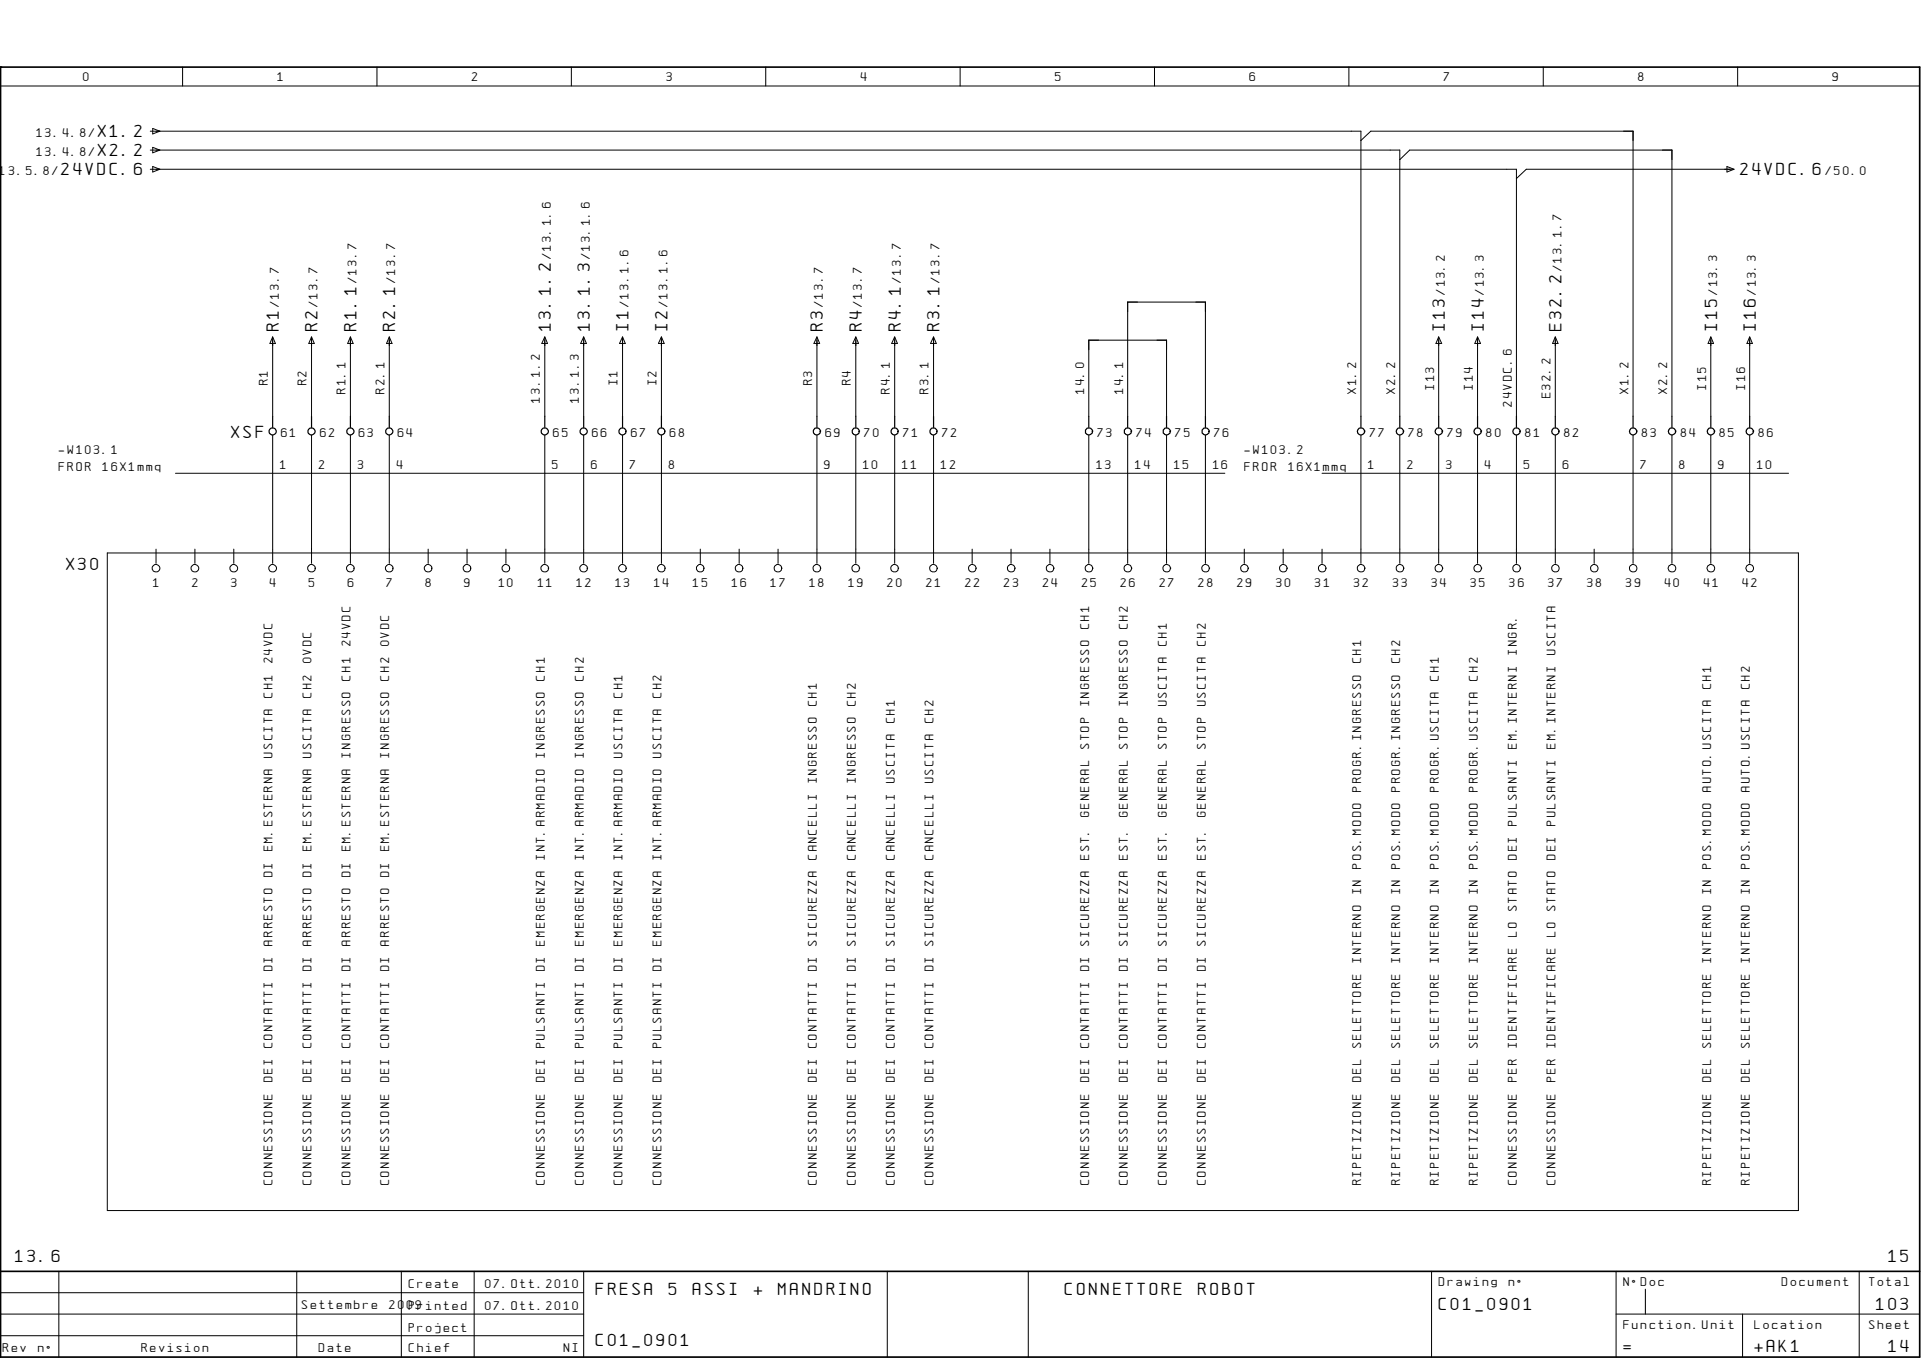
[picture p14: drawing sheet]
<svg xmlns="http://www.w3.org/2000/svg" width="297mm" height="210mm" viewBox="0 0 297 210" stroke-linecap="round" stroke-linejoin="round" font-family="sans-serif">
<defs><g id="words">
<g font-size="2.2">
<text x="15.1" y="21.2">X1.2</text>
<text x="9.4" y="27.1">24VDC.6</text>
<text x="15.1" y="24.1">X2.2</text>
<text x="269.1" y="27.1">24VDC.6</text>
<text x="43.1" y="51.1" transform="rotate(-90 43.1 51.1)">R1</text>
<text x="49.1" y="51.1" transform="rotate(-90 49.1 51.1)">R2</text>
<text x="55.1" y="51.1" transform="rotate(-90 55.1 51.1)">R1.1</text>
<text x="61.1" y="51.1" transform="rotate(-90 61.1 51.1)">R2.1</text>
<text x="85.2" y="51.1" transform="rotate(-90 85.2 51.1)">13.1.2</text>
<text x="91.2" y="51.1" transform="rotate(-90 91.2 51.1)">13.1.3</text>
<text x="97.2" y="51.1" transform="rotate(-90 97.2 51.1)">I1</text>
<text x="103.2" y="51.1" transform="rotate(-90 103.2 51.1)">I2</text>
<text x="127.3" y="51.1" transform="rotate(-90 127.3 51.1)">R3</text>
<text x="133.3" y="51.1" transform="rotate(-90 133.3 51.1)">R4</text>
<text x="139.3" y="51.1" transform="rotate(-90 139.3 51.1)">R4.1</text>
<text x="145.3" y="51.1" transform="rotate(-90 145.3 51.1)">R3.1</text>
<text x="223.4" y="51.1" transform="rotate(-90 223.4 51.1)">I13</text>
<text x="229.4" y="51.1" transform="rotate(-90 229.4 51.1)">I14</text>
<text x="241.5" y="51.1" transform="rotate(-90 241.5 51.1)">E32.2</text>
<text x="265.5" y="51.1" transform="rotate(-90 265.5 51.1)">I15</text>
<text x="271.5" y="51.1" transform="rotate(-90 271.5 51.1)">I16</text>
<text x="35.8" y="67.8">XSF</text>
<text x="10.2" y="88.1">X30</text>
<text x="2.4" y="195.1">13.6</text>
<text x="292" y="195.1">15</text>
<text x="92.2" y="200.2">FRESA</text>
<text x="103.4" y="200.2">5</text>
<text x="107.1" y="200.2">ASSI</text>
<text x="116.5" y="200.2">+</text>
<text x="120.3" y="200.2">MANDRINO</text>
<text x="164.6" y="200.2">CONNETTORE</text>
<text x="185.3" y="200.2">ROBOT</text>
<text x="222.5" y="202.4">C01_0901</text>
<text x="290.1" y="202.4">103</text>
<text x="92.2" y="208">C01_0901</text>
<text x="251" y="209">=</text>
<text x="271.3" y="209">+AK1</text>
<text x="292" y="209">14</text>
</g>
<g font-size="1.5">
<text x="12.9" y="12.6">0</text>
<text x="42.9" y="12.6">1</text>
<text x="73" y="12.6">2</text>
<text x="103" y="12.6">3</text>
<text x="133.1" y="12.6">4</text>
<text x="163.1" y="12.6">5</text>
<text x="193.2" y="12.6">6</text>
<text x="223.3" y="12.6">7</text>
<text x="253.3" y="12.6">8</text>
<text x="283.3" y="12.6">9</text>
<text x="5.6" y="21.2">13.4.8/</text>
<text x="0" y="27.1">13.5.8/</text>
<text x="5.6" y="24.1">13.4.8/</text>
<text x="282.3" y="27.1">/50.0</text>
<text x="85.2" y="40.1" transform="rotate(-90 85.2 40.1)">/13.1.6</text>
<text x="91.2" y="40.1" transform="rotate(-90 91.2 40.1)">/13.1.6</text>
<text x="241.5" y="41.9" transform="rotate(-90 241.5 41.9)">/13.1.7</text>
<text x="43.1" y="47.5" transform="rotate(-90 43.1 47.5)">/13.7</text>
<text x="49.1" y="47.5" transform="rotate(-90 49.1 47.5)">/13.7</text>
<text x="55.1" y="43.8" transform="rotate(-90 55.1 43.8)">/13.7</text>
<text x="61.1" y="43.8" transform="rotate(-90 61.1 43.8)">/13.7</text>
<text x="97.2" y="47.5" transform="rotate(-90 97.2 47.5)">/13.1.6</text>
<text x="103.2" y="47.5" transform="rotate(-90 103.2 47.5)">/13.1.6</text>
<text x="127.3" y="47.5" transform="rotate(-90 127.3 47.5)">/13.7</text>
<text x="133.3" y="47.5" transform="rotate(-90 133.3 47.5)">/13.7</text>
<text x="139.3" y="43.8" transform="rotate(-90 139.3 43.8)">/13.7</text>
<text x="145.3" y="43.8" transform="rotate(-90 145.3 43.8)">/13.7</text>
<text x="223.4" y="45.6" transform="rotate(-90 223.4 45.6)">/13.2</text>
<text x="229.4" y="45.6" transform="rotate(-90 229.4 45.6)">/13.3</text>
<text x="265.5" y="45.6" transform="rotate(-90 265.5 45.6)">/13.3</text>
<text x="271.5" y="45.6" transform="rotate(-90 271.5 45.6)">/13.3</text>
<text x="41.4" y="59.6" transform="rotate(-90 41.4 59.6)">R1</text>
<text x="47.4" y="59.6" transform="rotate(-90 47.4 59.6)">R2</text>
<text x="95.5" y="59.6" transform="rotate(-90 95.5 59.6)">I1</text>
<text x="101.5" y="59.6" transform="rotate(-90 101.5 59.6)">I2</text>
<text x="125.6" y="59.6" transform="rotate(-90 125.6 59.6)">R3</text>
<text x="131.6" y="59.6" transform="rotate(-90 131.6 59.6)">R4</text>
<text x="53.4" y="60.9" transform="rotate(-90 53.4 60.9)">R1.1</text>
<text x="59.4" y="60.9" transform="rotate(-90 59.4 60.9)">R2.1</text>
<text x="83.5" y="62.2" transform="rotate(-90 83.5 62.2)">13.1.2</text>
<text x="89.5" y="62.2" transform="rotate(-90 89.5 62.2)">13.1.3</text>
<text x="137.6" y="60.9" transform="rotate(-90 137.6 60.9)">R4.1</text>
<text x="143.6" y="60.9" transform="rotate(-90 143.6 60.9)">R3.1</text>
<text x="167.6" y="60.9" transform="rotate(-90 167.6 60.9)">14.0</text>
<text x="173.6" y="60.9" transform="rotate(-90 173.6 60.9)">14.1</text>
<text x="209.7" y="60.9" transform="rotate(-90 209.7 60.9)">X1.2</text>
<text x="215.7" y="60.9" transform="rotate(-90 215.7 60.9)">X2.2</text>
<text x="221.7" y="60.2" transform="rotate(-90 221.7 60.2)">I13</text>
<text x="227.8" y="60.2" transform="rotate(-90 227.8 60.2)">I14</text>
<text x="233.8" y="62.9" transform="rotate(-90 233.8 62.9)">24VDC.6</text>
<text x="239.8" y="61.6" transform="rotate(-90 239.8 61.6)">E32.2</text>
<text x="251.8" y="60.9" transform="rotate(-90 251.8 60.9)">X1.2</text>
<text x="257.8" y="60.9" transform="rotate(-90 257.8 60.9)">X2.2</text>
<text x="263.8" y="60.2" transform="rotate(-90 263.8 60.2)">I15</text>
<text x="269.8" y="60.2" transform="rotate(-90 269.8 60.2)">I16</text>
<text x="9.1" y="70.2">-W103.1</text>
<text x="43.5" y="67.5">61</text>
<text x="49.5" y="67.5">62</text>
<text x="55.5" y="67.5">63</text>
<text x="61.5" y="67.5">64</text>
<text x="85.6" y="67.5">65</text>
<text x="91.6" y="67.5">66</text>
<text x="97.6" y="67.5">67</text>
<text x="103.6" y="67.5">68</text>
<text x="127.6" y="67.5">69</text>
<text x="133.6" y="67.5">70</text>
<text x="139.7" y="67.5">71</text>
<text x="145.7" y="67.5">72</text>
<text x="169.7" y="67.5">73</text>
<text x="175.7" y="67.5">74</text>
<text x="181.7" y="67.5">75</text>
<text x="187.7" y="67.5">76</text>
<text x="192.4" y="70.2">-W103.2</text>
<text x="211.8" y="67.5">77</text>
<text x="217.8" y="67.5">78</text>
<text x="223.8" y="67.5">79</text>
<text x="229.8" y="67.5">80</text>
<text x="235.8" y="67.5">81</text>
<text x="241.8" y="67.5">82</text>
<text x="253.9" y="67.5">83</text>
<text x="259.9" y="67.5">84</text>
<text x="265.9" y="67.5">85</text>
<text x="271.9" y="67.5">86</text>
<text x="9.1" y="72.9">FROR</text>
<text x="15.9" y="72.9">16X1mmq</text>
<text x="43.3" y="72.4">1</text>
<text x="49.3" y="72.4">2</text>
<text x="55.3" y="72.4">3</text>
<text x="61.3" y="72.4">4</text>
<text x="85.4" y="72.4">5</text>
<text x="91.4" y="72.4">6</text>
<text x="97.4" y="72.4">7</text>
<text x="103.4" y="72.4">8</text>
<text x="127.5" y="72.4">9</text>
<text x="133.5" y="72.4">10</text>
<text x="139.5" y="72.4">11</text>
<text x="145.5" y="72.4">12</text>
<text x="169.5" y="72.4">13</text>
<text x="175.6" y="72.4">14</text>
<text x="181.6" y="72.4">15</text>
<text x="187.6" y="72.4">16</text>
<text x="192.4" y="72.9">FROR</text>
<text x="199.2" y="72.9">16X1mmq</text>
<text x="211.6" y="72.4">1</text>
<text x="217.6" y="72.4">2</text>
<text x="223.6" y="72.4">3</text>
<text x="229.6" y="72.4">4</text>
<text x="235.6" y="72.4">5</text>
<text x="241.6" y="72.4">6</text>
<text x="253.7" y="72.4">7</text>
<text x="259.7" y="72.4">8</text>
<text x="265.7" y="72.4">9</text>
<text x="271.7" y="72.4">10</text>
<text x="23.7" y="90.8">1</text>
<text x="29.7" y="90.8">2</text>
<text x="35.7" y="90.8">3</text>
<text x="41.7" y="90.8">4</text>
<text x="47.7" y="90.8">5</text>
<text x="53.8" y="90.8">6</text>
<text x="59.8" y="90.8">7</text>
<text x="65.8" y="90.8">8</text>
<text x="71.8" y="90.8">9</text>
<text x="77.1" y="90.8">10</text>
<text x="83.1" y="90.8">11</text>
<text x="89.2" y="90.8">12</text>
<text x="95.2" y="90.8">13</text>
<text x="101.1" y="90.8">14</text>
<text x="107.1" y="90.8">15</text>
<text x="113.2" y="90.8">16</text>
<text x="119.2" y="90.8">17</text>
<text x="125.2" y="90.8">18</text>
<text x="131.2" y="90.8">19</text>
<text x="137.2" y="90.8">20</text>
<text x="143.2" y="90.8">21</text>
<text x="149.2" y="90.8">22</text>
<text x="155.2" y="90.8">23</text>
<text x="161.2" y="90.8">24</text>
<text x="167.3" y="90.8">25</text>
<text x="173.3" y="90.8">26</text>
<text x="179.3" y="90.8">27</text>
<text x="185.3" y="90.8">28</text>
<text x="191.3" y="90.8">29</text>
<text x="197.3" y="90.8">30</text>
<text x="203.3" y="90.8">31</text>
<text x="209.3" y="90.8">32</text>
<text x="215.3" y="90.8">33</text>
<text x="221.4" y="90.8">34</text>
<text x="227.4" y="90.8">35</text>
<text x="233.4" y="90.8">36</text>
<text x="239.4" y="90.8">37</text>
<text x="245.4" y="90.8">38</text>
<text x="251.4" y="90.8">39</text>
<text x="257.4" y="90.8">40</text>
<text x="263.4" y="90.8">41</text>
<text x="269.4" y="90.8">42</text>
<text x="54.2" y="99.9" transform="rotate(-90 54.2 99.9)">24VDC</text>
<text x="60.2" y="99.9" transform="rotate(-90 60.2 99.9)">0VDC</text>
<text x="168.4" y="97.2" transform="rotate(-90 168.4 97.2)">CH1</text>
<text x="174.4" y="97.2" transform="rotate(-90 174.4 97.2)">CH2</text>
<text x="180.4" y="99.9" transform="rotate(-90 180.4 99.9)">CH1</text>
<text x="186.4" y="99.9" transform="rotate(-90 186.4 99.9)">CH2</text>
<text x="234.5" y="101.2" transform="rotate(-90 234.5 101.2)">INGR.</text>
<text x="240.5" y="101.2" transform="rotate(-90 240.5 101.2)">USCITA</text>
<text x="42.2" y="107.8" transform="rotate(-90 42.2 107.8)">CH1</text>
<text x="42.2" y="102.5" transform="rotate(-90 42.2 102.5)">24VDC</text>
<text x="48.2" y="107.8" transform="rotate(-90 48.2 107.8)">CH2</text>
<text x="48.2" y="102.5" transform="rotate(-90 48.2 102.5)">0VDC</text>
<text x="54.2" y="105.2" transform="rotate(-90 54.2 105.2)">CH1</text>
<text x="60.2" y="105.2" transform="rotate(-90 60.2 105.2)">CH2</text>
<text x="84.2" y="105.2" transform="rotate(-90 84.2 105.2)">CH1</text>
<text x="90.3" y="105.2" transform="rotate(-90 90.3 105.2)">CH2</text>
<text x="96.3" y="107.8" transform="rotate(-90 96.3 107.8)">CH1</text>
<text x="102.3" y="107.8" transform="rotate(-90 102.3 107.8)">CH2</text>
<text x="210.5" y="102.5" transform="rotate(-90 210.5 102.5)">CH1</text>
<text x="216.5" y="102.5" transform="rotate(-90 216.5 102.5)">CH2</text>
<text x="222.5" y="105.2" transform="rotate(-90 222.5 105.2)">CH1</text>
<text x="228.5" y="105.2" transform="rotate(-90 228.5 105.2)">CH2</text>
<text x="264.6" y="106.5" transform="rotate(-90 264.6 106.5)">CH1</text>
<text x="270.6" y="106.5" transform="rotate(-90 270.6 106.5)">CH2</text>
<text x="126.3" y="109.1" transform="rotate(-90 126.3 109.1)">CH1</text>
<text x="132.3" y="109.1" transform="rotate(-90 132.3 109.1)">CH2</text>
<text x="138.3" y="111.8" transform="rotate(-90 138.3 111.8)">CH1</text>
<text x="144.4" y="111.8" transform="rotate(-90 144.4 111.8)">CH2</text>
<text x="168.4" y="109.1" transform="rotate(-90 168.4 109.1)">INGRESSO</text>
<text x="174.4" y="109.1" transform="rotate(-90 174.4 109.1)">INGRESSO</text>
<text x="180.4" y="109.1" transform="rotate(-90 180.4 109.1)">USCITA</text>
<text x="186.4" y="109.1" transform="rotate(-90 186.4 109.1)">USCITA</text>
<text x="42.2" y="117.1" transform="rotate(-90 42.2 117.1)">USCITA</text>
<text x="48.2" y="117.1" transform="rotate(-90 48.2 117.1)">USCITA</text>
<text x="54.2" y="117.1" transform="rotate(-90 54.2 117.1)">INGRESSO</text>
<text x="60.2" y="117.1" transform="rotate(-90 60.2 117.1)">INGRESSO</text>
<text x="84.2" y="117.1" transform="rotate(-90 84.2 117.1)">INGRESSO</text>
<text x="90.3" y="117.1" transform="rotate(-90 90.3 117.1)">INGRESSO</text>
<text x="96.3" y="117.1" transform="rotate(-90 96.3 117.1)">USCITA</text>
<text x="102.3" y="117.1" transform="rotate(-90 102.3 117.1)">USCITA</text>
<text x="168.4" y="115.8" transform="rotate(-90 168.4 115.8)">STOP</text>
<text x="174.4" y="115.8" transform="rotate(-90 174.4 115.8)">STOP</text>
<text x="180.4" y="115.8" transform="rotate(-90 180.4 115.8)">STOP</text>
<text x="186.4" y="115.8" transform="rotate(-90 186.4 115.8)">STOP</text>
<text x="234.5" y="115.8" transform="rotate(-90 234.5 115.8)">EM.INTERNI</text>
<text x="240.5" y="115.8" transform="rotate(-90 240.5 115.8)">EM.INTERNI</text>
<text x="126.3" y="121" transform="rotate(-90 126.3 121)">INGRESSO</text>
<text x="132.3" y="121" transform="rotate(-90 132.3 121)">INGRESSO</text>
<text x="138.3" y="121" transform="rotate(-90 138.3 121)">USCITA</text>
<text x="144.4" y="121" transform="rotate(-90 144.4 121)">USCITA</text>
<text x="210.5" y="122.4" transform="rotate(-90 210.5 122.4)">PROGR.INGRESSO</text>
<text x="216.5" y="122.4" transform="rotate(-90 216.5 122.4)">PROGR.INGRESSO</text>
<text x="222.5" y="122.4" transform="rotate(-90 222.5 122.4)">PROGR.USCITA</text>
<text x="228.5" y="122.4" transform="rotate(-90 228.5 122.4)">PROGR.USCITA</text>
<text x="264.6" y="122.4" transform="rotate(-90 264.6 122.4)">AUTO.USCITA</text>
<text x="270.6" y="122.4" transform="rotate(-90 270.6 122.4)">AUTO.USCITA</text>
<text x="42.2" y="131.6" transform="rotate(-90 42.2 131.6)">EM.ESTERNA</text>
<text x="48.2" y="131.6" transform="rotate(-90 48.2 131.6)">EM.ESTERNA</text>
<text x="54.2" y="131.6" transform="rotate(-90 54.2 131.6)">EM.ESTERNA</text>
<text x="60.2" y="131.6" transform="rotate(-90 60.2 131.6)">EM.ESTERNA</text>
<text x="168.4" y="126.3" transform="rotate(-90 168.4 126.3)">GENERAL</text>
<text x="174.4" y="126.3" transform="rotate(-90 174.4 126.3)">GENERAL</text>
<text x="180.4" y="126.3" transform="rotate(-90 180.4 126.3)">GENERAL</text>
<text x="186.4" y="126.3" transform="rotate(-90 186.4 126.3)">GENERAL</text>
<text x="234.5" y="127.7" transform="rotate(-90 234.5 127.7)">PULSANTI</text>
<text x="240.5" y="127.7" transform="rotate(-90 240.5 127.7)">PULSANTI</text>
<text x="42.2" y="135.6" transform="rotate(-90 42.2 135.6)">DI</text>
<text x="48.2" y="135.6" transform="rotate(-90 48.2 135.6)">DI</text>
<text x="54.2" y="135.6" transform="rotate(-90 54.2 135.6)">DI</text>
<text x="60.2" y="135.6" transform="rotate(-90 60.2 135.6)">DI</text>
<text x="84.2" y="132.9" transform="rotate(-90 84.2 132.9)">INT.ARMADIO</text>
<text x="90.3" y="132.9" transform="rotate(-90 90.3 132.9)">INT.ARMADIO</text>
<text x="96.3" y="132.9" transform="rotate(-90 96.3 132.9)">INT.ARMADIO</text>
<text x="102.3" y="132.9" transform="rotate(-90 102.3 132.9)">INT.ARMADIO</text>
<text x="126.3" y="132.9" transform="rotate(-90 126.3 132.9)">CANCELLI</text>
<text x="132.3" y="132.9" transform="rotate(-90 132.3 132.9)">CANCELLI</text>
<text x="138.3" y="132.9" transform="rotate(-90 138.3 132.9)">CANCELLI</text>
<text x="144.4" y="132.9" transform="rotate(-90 144.4 132.9)">CANCELLI</text>
<text x="168.4" y="132.9" transform="rotate(-90 168.4 132.9)">EST.</text>
<text x="174.4" y="132.9" transform="rotate(-90 174.4 132.9)">EST.</text>
<text x="180.4" y="132.9" transform="rotate(-90 180.4 132.9)">EST.</text>
<text x="186.4" y="132.9" transform="rotate(-90 186.4 132.9)">EST.</text>
<text x="210.5" y="134.3" transform="rotate(-90 210.5 134.3)">POS.MODO</text>
<text x="216.5" y="134.3" transform="rotate(-90 216.5 134.3)">POS.MODO</text>
<text x="222.5" y="134.3" transform="rotate(-90 222.5 134.3)">POS.MODO</text>
<text x="228.5" y="134.3" transform="rotate(-90 228.5 134.3)">POS.MODO</text>
<text x="234.5" y="132.9" transform="rotate(-90 234.5 132.9)">DEI</text>
<text x="240.5" y="132.9" transform="rotate(-90 240.5 132.9)">DEI</text>
<text x="264.6" y="134.3" transform="rotate(-90 264.6 134.3)">POS.MODO</text>
<text x="270.6" y="134.3" transform="rotate(-90 270.6 134.3)">POS.MODO</text>
<text x="210.5" y="138.2" transform="rotate(-90 210.5 138.2)">IN</text>
<text x="216.5" y="138.2" transform="rotate(-90 216.5 138.2)">IN</text>
<text x="222.5" y="138.2" transform="rotate(-90 222.5 138.2)">IN</text>
<text x="228.5" y="138.2" transform="rotate(-90 228.5 138.2)">IN</text>
<text x="234.5" y="140.9" transform="rotate(-90 234.5 140.9)">STATO</text>
<text x="240.5" y="140.9" transform="rotate(-90 240.5 140.9)">STATO</text>
<text x="264.6" y="138.2" transform="rotate(-90 264.6 138.2)">IN</text>
<text x="270.6" y="138.2" transform="rotate(-90 270.6 138.2)">IN</text>
<text x="42.2" y="146.2" transform="rotate(-90 42.2 146.2)">ARRESTO</text>
<text x="48.2" y="146.2" transform="rotate(-90 48.2 146.2)">ARRESTO</text>
<text x="54.2" y="146.2" transform="rotate(-90 54.2 146.2)">ARRESTO</text>
<text x="60.2" y="146.2" transform="rotate(-90 60.2 146.2)">ARRESTO</text>
<text x="84.2" y="146.2" transform="rotate(-90 84.2 146.2)">EMERGENZA</text>
<text x="90.3" y="146.2" transform="rotate(-90 90.3 146.2)">EMERGENZA</text>
<text x="96.3" y="146.2" transform="rotate(-90 96.3 146.2)">EMERGENZA</text>
<text x="102.3" y="146.2" transform="rotate(-90 102.3 146.2)">EMERGENZA</text>
<text x="126.3" y="146.2" transform="rotate(-90 126.3 146.2)">SICUREZZA</text>
<text x="132.3" y="146.2" transform="rotate(-90 132.3 146.2)">SICUREZZA</text>
<text x="138.3" y="146.2" transform="rotate(-90 138.3 146.2)">SICUREZZA</text>
<text x="144.4" y="146.2" transform="rotate(-90 144.4 146.2)">SICUREZZA</text>
<text x="168.4" y="146.2" transform="rotate(-90 168.4 146.2)">SICUREZZA</text>
<text x="174.4" y="146.2" transform="rotate(-90 174.4 146.2)">SICUREZZA</text>
<text x="180.4" y="146.2" transform="rotate(-90 180.4 146.2)">SICUREZZA</text>
<text x="186.4" y="146.2" transform="rotate(-90 186.4 146.2)">SICUREZZA</text>
<text x="210.5" y="148.8" transform="rotate(-90 210.5 148.8)">INTERNO</text>
<text x="216.5" y="148.8" transform="rotate(-90 216.5 148.8)">INTERNO</text>
<text x="222.5" y="148.8" transform="rotate(-90 222.5 148.8)">INTERNO</text>
<text x="228.5" y="148.8" transform="rotate(-90 228.5 148.8)">INTERNO</text>
<text x="234.5" y="144.9" transform="rotate(-90 234.5 144.9)">LO</text>
<text x="240.5" y="144.9" transform="rotate(-90 240.5 144.9)">LO</text>
<text x="264.6" y="148.8" transform="rotate(-90 264.6 148.8)">INTERNO</text>
<text x="270.6" y="148.8" transform="rotate(-90 270.6 148.8)">INTERNO</text>
<text x="42.2" y="150.1" transform="rotate(-90 42.2 150.1)">DI</text>
<text x="48.2" y="150.1" transform="rotate(-90 48.2 150.1)">DI</text>
<text x="54.2" y="150.1" transform="rotate(-90 54.2 150.1)">DI</text>
<text x="60.2" y="150.1" transform="rotate(-90 60.2 150.1)">DI</text>
<text x="84.2" y="150.1" transform="rotate(-90 84.2 150.1)">DI</text>
<text x="90.3" y="150.1" transform="rotate(-90 90.3 150.1)">DI</text>
<text x="96.3" y="150.1" transform="rotate(-90 96.3 150.1)">DI</text>
<text x="102.3" y="150.1" transform="rotate(-90 102.3 150.1)">DI</text>
<text x="126.3" y="150.1" transform="rotate(-90 126.3 150.1)">DI</text>
<text x="132.3" y="150.1" transform="rotate(-90 132.3 150.1)">DI</text>
<text x="138.3" y="150.1" transform="rotate(-90 138.3 150.1)">DI</text>
<text x="144.4" y="150.1" transform="rotate(-90 144.4 150.1)">DI</text>
<text x="168.4" y="150.1" transform="rotate(-90 168.4 150.1)">DI</text>
<text x="174.4" y="150.1" transform="rotate(-90 174.4 150.1)">DI</text>
<text x="180.4" y="150.1" transform="rotate(-90 180.4 150.1)">DI</text>
<text x="186.4" y="150.1" transform="rotate(-90 186.4 150.1)">DI</text>
<text x="42.2" y="167.3" transform="rotate(-90 42.2 167.3)">DEI</text>
<text x="42.2" y="162" transform="rotate(-90 42.2 162)">CONTATTI</text>
<text x="48.2" y="167.3" transform="rotate(-90 48.2 167.3)">DEI</text>
<text x="48.2" y="162" transform="rotate(-90 48.2 162)">CONTATTI</text>
<text x="54.2" y="167.3" transform="rotate(-90 54.2 167.3)">DEI</text>
<text x="54.2" y="162" transform="rotate(-90 54.2 162)">CONTATTI</text>
<text x="60.2" y="167.3" transform="rotate(-90 60.2 167.3)">DEI</text>
<text x="60.2" y="162" transform="rotate(-90 60.2 162)">CONTATTI</text>
<text x="84.2" y="167.3" transform="rotate(-90 84.2 167.3)">DEI</text>
<text x="84.2" y="162" transform="rotate(-90 84.2 162)">PULSANTI</text>
<text x="90.3" y="167.3" transform="rotate(-90 90.3 167.3)">DEI</text>
<text x="90.3" y="162" transform="rotate(-90 90.3 162)">PULSANTI</text>
<text x="96.3" y="167.3" transform="rotate(-90 96.3 167.3)">DEI</text>
<text x="96.3" y="162" transform="rotate(-90 96.3 162)">PULSANTI</text>
<text x="102.3" y="167.3" transform="rotate(-90 102.3 167.3)">DEI</text>
<text x="102.3" y="162" transform="rotate(-90 102.3 162)">PULSANTI</text>
<text x="126.3" y="167.3" transform="rotate(-90 126.3 167.3)">DEI</text>
<text x="126.3" y="162" transform="rotate(-90 126.3 162)">CONTATTI</text>
<text x="132.3" y="167.3" transform="rotate(-90 132.3 167.3)">DEI</text>
<text x="132.3" y="162" transform="rotate(-90 132.3 162)">CONTATTI</text>
<text x="138.3" y="167.3" transform="rotate(-90 138.3 167.3)">DEI</text>
<text x="138.3" y="162" transform="rotate(-90 138.3 162)">CONTATTI</text>
<text x="144.4" y="167.3" transform="rotate(-90 144.4 167.3)">DEI</text>
<text x="144.4" y="162" transform="rotate(-90 144.4 162)">CONTATTI</text>
<text x="168.4" y="167.3" transform="rotate(-90 168.4 167.3)">DEI</text>
<text x="168.4" y="162" transform="rotate(-90 168.4 162)">CONTATTI</text>
<text x="174.4" y="167.3" transform="rotate(-90 174.4 167.3)">DEI</text>
<text x="174.4" y="162" transform="rotate(-90 174.4 162)">CONTATTI</text>
<text x="180.4" y="167.3" transform="rotate(-90 180.4 167.3)">DEI</text>
<text x="180.4" y="162" transform="rotate(-90 180.4 162)">CONTATTI</text>
<text x="186.4" y="167.3" transform="rotate(-90 186.4 167.3)">DEI</text>
<text x="186.4" y="162" transform="rotate(-90 186.4 162)">CONTATTI</text>
<text x="210.5" y="167.3" transform="rotate(-90 210.5 167.3)">DEL</text>
<text x="210.5" y="162" transform="rotate(-90 210.5 162)">SELETTORE</text>
<text x="216.5" y="167.3" transform="rotate(-90 216.5 167.3)">DEL</text>
<text x="216.5" y="162" transform="rotate(-90 216.5 162)">SELETTORE</text>
<text x="222.5" y="167.3" transform="rotate(-90 222.5 167.3)">DEL</text>
<text x="222.5" y="162" transform="rotate(-90 222.5 162)">SELETTORE</text>
<text x="228.5" y="167.3" transform="rotate(-90 228.5 167.3)">DEL</text>
<text x="228.5" y="162" transform="rotate(-90 228.5 162)">SELETTORE</text>
<text x="234.5" y="167.3" transform="rotate(-90 234.5 167.3)">PER</text>
<text x="234.5" y="162" transform="rotate(-90 234.5 162)">IDENTIFICARE</text>
<text x="240.5" y="167.3" transform="rotate(-90 240.5 167.3)">PER</text>
<text x="240.5" y="162" transform="rotate(-90 240.5 162)">IDENTIFICARE</text>
<text x="264.6" y="167.3" transform="rotate(-90 264.6 167.3)">DEL</text>
<text x="264.6" y="162" transform="rotate(-90 264.6 162)">SELETTORE</text>
<text x="270.6" y="167.3" transform="rotate(-90 270.6 167.3)">DEL</text>
<text x="270.6" y="162" transform="rotate(-90 270.6 162)">SELETTORE</text>
<text x="42.2" y="183.2" transform="rotate(-90 42.2 183.2)">CONNESSIONE</text>
<text x="48.2" y="183.2" transform="rotate(-90 48.2 183.2)">CONNESSIONE</text>
<text x="54.2" y="183.2" transform="rotate(-90 54.2 183.2)">CONNESSIONE</text>
<text x="60.2" y="183.2" transform="rotate(-90 60.2 183.2)">CONNESSIONE</text>
<text x="84.2" y="183.2" transform="rotate(-90 84.2 183.2)">CONNESSIONE</text>
<text x="90.3" y="183.2" transform="rotate(-90 90.3 183.2)">CONNESSIONE</text>
<text x="96.3" y="183.2" transform="rotate(-90 96.3 183.2)">CONNESSIONE</text>
<text x="102.3" y="183.2" transform="rotate(-90 102.3 183.2)">CONNESSIONE</text>
<text x="126.3" y="183.2" transform="rotate(-90 126.3 183.2)">CONNESSIONE</text>
<text x="132.3" y="183.2" transform="rotate(-90 132.3 183.2)">CONNESSIONE</text>
<text x="138.3" y="183.2" transform="rotate(-90 138.3 183.2)">CONNESSIONE</text>
<text x="144.4" y="183.2" transform="rotate(-90 144.4 183.2)">CONNESSIONE</text>
<text x="168.4" y="183.2" transform="rotate(-90 168.4 183.2)">CONNESSIONE</text>
<text x="174.4" y="183.2" transform="rotate(-90 174.4 183.2)">CONNESSIONE</text>
<text x="180.4" y="183.2" transform="rotate(-90 180.4 183.2)">CONNESSIONE</text>
<text x="186.4" y="183.2" transform="rotate(-90 186.4 183.2)">CONNESSIONE</text>
<text x="210.5" y="183.2" transform="rotate(-90 210.5 183.2)">RIPETIZIONE</text>
<text x="216.5" y="183.2" transform="rotate(-90 216.5 183.2)">RIPETIZIONE</text>
<text x="222.5" y="183.2" transform="rotate(-90 222.5 183.2)">RIPETIZIONE</text>
<text x="228.5" y="183.2" transform="rotate(-90 228.5 183.2)">RIPETIZIONE</text>
<text x="234.5" y="183.2" transform="rotate(-90 234.5 183.2)">CONNESSIONE</text>
<text x="240.5" y="183.2" transform="rotate(-90 240.5 183.2)">CONNESSIONE</text>
<text x="264.6" y="183.2" transform="rotate(-90 264.6 183.2)">RIPETIZIONE</text>
<text x="270.6" y="183.2" transform="rotate(-90 270.6 183.2)">RIPETIZIONE</text>
<text x="46.7" y="202.4">Settembre</text>
<text x="60.2" y="202.4">2009</text>
<text x="63.2" y="199.1">Create</text>
<text x="63.2" y="202.4">Printed</text>
<text x="75" y="199.1">07.Ott.2010</text>
<text x="75" y="202.4">07.Ott.2010</text>
<text x="222.5" y="198.8">Drawing</text>
<text x="233.3" y="198.8">nø</text>
<text x="251" y="198.8">NøDoc</text>
<text x="275.5" y="198.8">Document</text>
<text x="289" y="198.8">Total</text>
<text x=".5" y="209">Rev</text>
<text x="5.9" y="209">nø</text>
<text x="21.9" y="209">Revision</text>
<text x="49.3" y="209">Date</text>
<text x="63.2" y="205.8">Project</text>
<text x="63.2" y="209">Chief</text>
<text x="87.2" y="209">NI</text>
<text x="251" y="205.4">Function.Unit</text>
<text x="271.3" y="205.4">Location</text>
<text x="289" y="205.4">Sheet</text>
</g>
</g></defs>
<path d="M.1 10.4h.1M.1 10.4h296.7v199.4h-296.7zM.1 196.5h296.7" fill="none" stroke="#000" stroke-width=".26"/>
<g fill="none" stroke="#000" stroke-width=".15">
<path d="M.1 13.3h296.7M23.6 19.9l1.1 .4-1.1 .4zM28.2 10.4v2.9M58.3 10.4v2.9M88.3 10.4v2.9M118.4 10.4v2.9M148.5 10.4v2.9M178.5 10.4v2.9M208.6 10.4v2.9M238.6 10.4v2.9M268.7 10.4v2.9M23.2 20.3h187.2v44"/>
<path d="M23.2 23.2h193.2v41.1M23.2 26.2h211.3v38.1M23.6 22.8l1.1 .4-1.1 .4zM23.6 25.7l1.1 .5-1.1 .4zM210.4 21.7l1.6-1.4h40.5v44M216.4 24.7l1.6-1.5h40.5v41.1M267 25.7l1.1 .5-1.1 .4zM268.1 26.2h-32.1l-1.5 1.4M42.2 52.2v12.1M42.2 52.1l.4 1h-.9zM48.2 52.2v12.1M48.2 52.1l.4 1h-.9z"/>
<path d="M54.2 52.2v12.1M54.2 52.1l.4 1h-.8zM60.2 52.2v12.1M60.2 52.1l.4 1h-.8zM84.2 52.2v12.1M84.2 52.1l.5 1h-.9zM90.3 52.2v12.1M90.3 52.1l.4 1h-.9zM96.3 52.2v12.1M96.3 52.1l.4 1h-.9zM102.3 52.2v12.1M102.3 52.1l.4 1h-.9z"/>
<path d="M126.3 52.2v12.1M126.3 52.1l.4 1h-.8zM132.3 52.2v12.1M132.3 52.1l.5 1h-.9zM138.3 52.2v12.1M138.3 52.1l.5 1h-.9zM144.4 52.2v12.1M144.4 52.1l.4 1h-.9zM222.5 52.2v12.1M222.5 52.1l.4 1h-.9zM228.5 52.2v12.1M228.5 52.1l.4 1h-.9z"/>
<path d="M240.5 52.2v12.1M240.5 52.1l.4 1h-.8zM264.5 52.2v12.1M264.5 52.1l.5 1h-.9zM270.5 52.2v12.1M270.5 52.1l.5 1h-.9zM27.1 73.2h162.3M42.2 67.3v19.8M48.2 67.3v19.8M54.2 67.3v19.8M60.2 67.3v19.8M84.2 67.3v19.8"/>
<path d="M90.3 67.3v19.8M96.3 67.3v19.8M102.3 67.3v19.8M126.3 67.3v19.8M132.3 67.3v19.8M138.3 67.3v19.8M144.4 67.3v19.8M168.4 64.3v-11.7h12v11.7M168.4 67.3v19.8M174.4 64.3v-17.6h12v17.6M174.4 67.3v19.8M180.4 67.3v19.8"/>
<path d="M186.4 67.3v19.8M204.4 73.2h72.2M210.4 67.3v19.8M216.4 67.3v19.8M222.5 67.3v19.8M228.5 67.3v19.8M234.5 67.3v19.8M240.5 67.3v19.8M252.5 67.3v19.8M258.5 67.3v19.8M264.5 67.3v19.8M270.5 67.3v19.8"/>
<path d="M16.6 85.5h261.5v101.6h-261.5zM24.1 84.9v2.2M30.1 84.9v2.2M36.1 84.9v2.2M66.2 84.9v2.2M72.2 84.9v2.2M78.2 84.9v2.2M108.3 84.9v2.2M114.3 84.9v2.2M120.3 84.9v2.2M150.3 84.9v2.2M156.3 84.9v2.2"/>
<path d="M162.3 84.9v2.2M192.4 84.9v2.2M198.4 84.9v2.2M204.4 84.9v2.2M246.5 84.9v2.2M.1 196.9v12.9M.1 199.8h90.2M9.1 196.5v13.3M45.9 196.5v13.3M62.1 196.5v13.3M73.3 196.5v13.3M90.3 196.5v13.3"/>
<path d="M137.2 196.5v13.3M159 196.5v13.3M221.4 196.5v13.3M249.9 196.5v13.3M254.4 199.3v3.8M287.5 196.5v13.3M.1 203.1h90.2M.1 206.5h90.2M249.9 203.1h46.9M269.4 203.1v6.7"/>
<circle cx="24.1" cy="87.8" r=".59"/>
<circle cx="30.1" cy="87.8" r=".59"/>
<circle cx="36.2" cy="87.8" r=".59"/>
<circle cx="42.2" cy="87.8" r=".59"/>
<circle cx="48.2" cy="87.8" r=".59"/>
<circle cx="54.2" cy="87.8" r=".59"/>
<circle cx="60.2" cy="87.8" r=".59"/>
<circle cx="66.2" cy="87.8" r=".59"/>
<circle cx="72.2" cy="87.8" r=".59"/>
<circle cx="78.2" cy="87.8" r=".59"/>
<circle cx="84.2" cy="87.8" r=".59"/>
<circle cx="90.3" cy="87.8" r=".59"/>
<circle cx="96.3" cy="87.8" r=".59"/>
<circle cx="102.3" cy="87.8" r=".59"/>
<circle cx="108.3" cy="87.8" r=".59"/>
<circle cx="114.3" cy="87.8" r=".59"/>
<circle cx="120.3" cy="87.8" r=".59"/>
<circle cx="126.3" cy="87.8" r=".59"/>
<circle cx="132.3" cy="87.8" r=".59"/>
<circle cx="138.3" cy="87.8" r=".59"/>
<circle cx="144.4" cy="87.8" r=".59"/>
<circle cx="150.4" cy="87.8" r=".59"/>
<circle cx="156.4" cy="87.8" r=".59"/>
<circle cx="162.4" cy="87.8" r=".59"/>
<circle cx="168.4" cy="87.8" r=".59"/>
<circle cx="174.4" cy="87.8" r=".59"/>
<circle cx="180.4" cy="87.8" r=".59"/>
<circle cx="186.4" cy="87.8" r=".59"/>
<circle cx="192.4" cy="87.8" r=".59"/>
<circle cx="198.5" cy="87.8" r=".59"/>
<circle cx="204.5" cy="87.8" r=".59"/>
<circle cx="210.5" cy="87.8" r=".59"/>
<circle cx="216.5" cy="87.8" r=".59"/>
<circle cx="222.5" cy="87.8" r=".59"/>
<circle cx="228.5" cy="87.8" r=".59"/>
<circle cx="234.5" cy="87.8" r=".59"/>
<circle cx="240.5" cy="87.8" r=".58"/>
<circle cx="246.5" cy="87.8" r=".58"/>
<circle cx="252.5" cy="87.8" r=".58"/>
<circle cx="258.6" cy="87.8" r=".57"/>
<circle cx="264.6" cy="87.8" r=".57"/>
<circle cx="270.6" cy="87.8" r=".57"/>
</g>
<g fill="none" stroke="#000" stroke-width=".19">
<path d="M42.2 64.3v1.8M48.2 64.3v1.8M54.2 64.3v1.8M60.2 64.3v1.8M84.2 64.3v1.8M90.3 64.3v1.8M96.3 64.3v1.8M102.3 64.3v1.8M126.3 64.3v1.8M132.3 64.3v1.8M138.3 64.3v1.8M144.4 64.3v1.8"/>
<path d="M168.1 66.2h.4a.56 .56 0 0 1 .3 .9 .56 .56 0 0 1-1-.2v-.4zM168.4 64.3v1.8M174.1 66.2h.4a.56 .56 0 0 1 .3 .9 .56 .56 0 0 1-.9-.2v-.4zM174.4 64.3v1.8M180.1 66.2h.4a.56 .56 0 0 1 .3 .9 .56 .56 0 0 1-.9-.2v-.4zM180.4 64.3v1.8M186.1 66.2h.5a.56 .56 0 0 1 .2 .9 .56 .56 0 0 1-.9-.2v-.4zM186.4 64.3v1.8M210.4 64.3v1.8M216.4 64.3v1.8M222.5 64.3v1.8M228.5 64.3v1.8"/>
<path d="M234.5 64.3v1.8M240.5 64.3v1.8M252.5 64.3v1.8M258.5 64.3v1.8M264.5 64.3v1.8M270.5 64.3v1.8"/>
<circle cx="42.2" cy="66.7" r=".55"/>
<circle cx="48.2" cy="66.7" r=".55"/>
<circle cx="54.2" cy="66.7" r=".55"/>
<circle cx="60.2" cy="66.7" r=".55"/>
<circle cx="84.2" cy="66.7" r=".55"/>
<circle cx="90.3" cy="66.7" r=".55"/>
<circle cx="96.3" cy="66.7" r=".55"/>
<circle cx="102.3" cy="66.7" r=".55"/>
<circle cx="126.3" cy="66.7" r=".55"/>
<circle cx="132.3" cy="66.7" r=".55"/>
<circle cx="138.3" cy="66.7" r=".55"/>
<circle cx="144.4" cy="66.7" r=".55"/>
<circle cx="210.5" cy="66.7" r=".55"/>
<circle cx="216.5" cy="66.7" r=".55"/>
<circle cx="222.5" cy="66.7" r=".55"/>
<circle cx="228.5" cy="66.7" r=".55"/>
<circle cx="234.5" cy="66.7" r=".55"/>
<circle cx="240.5" cy="66.7" r=".55"/>
<circle cx="252.6" cy="66.7" r=".55"/>
<circle cx="258.6" cy="66.7" r=".55"/>
<circle cx="264.6" cy="66.7" r=".55"/>
<circle cx="270.6" cy="66.7" r=".55"/>
</g>
<use href="#words"/>
</svg>
